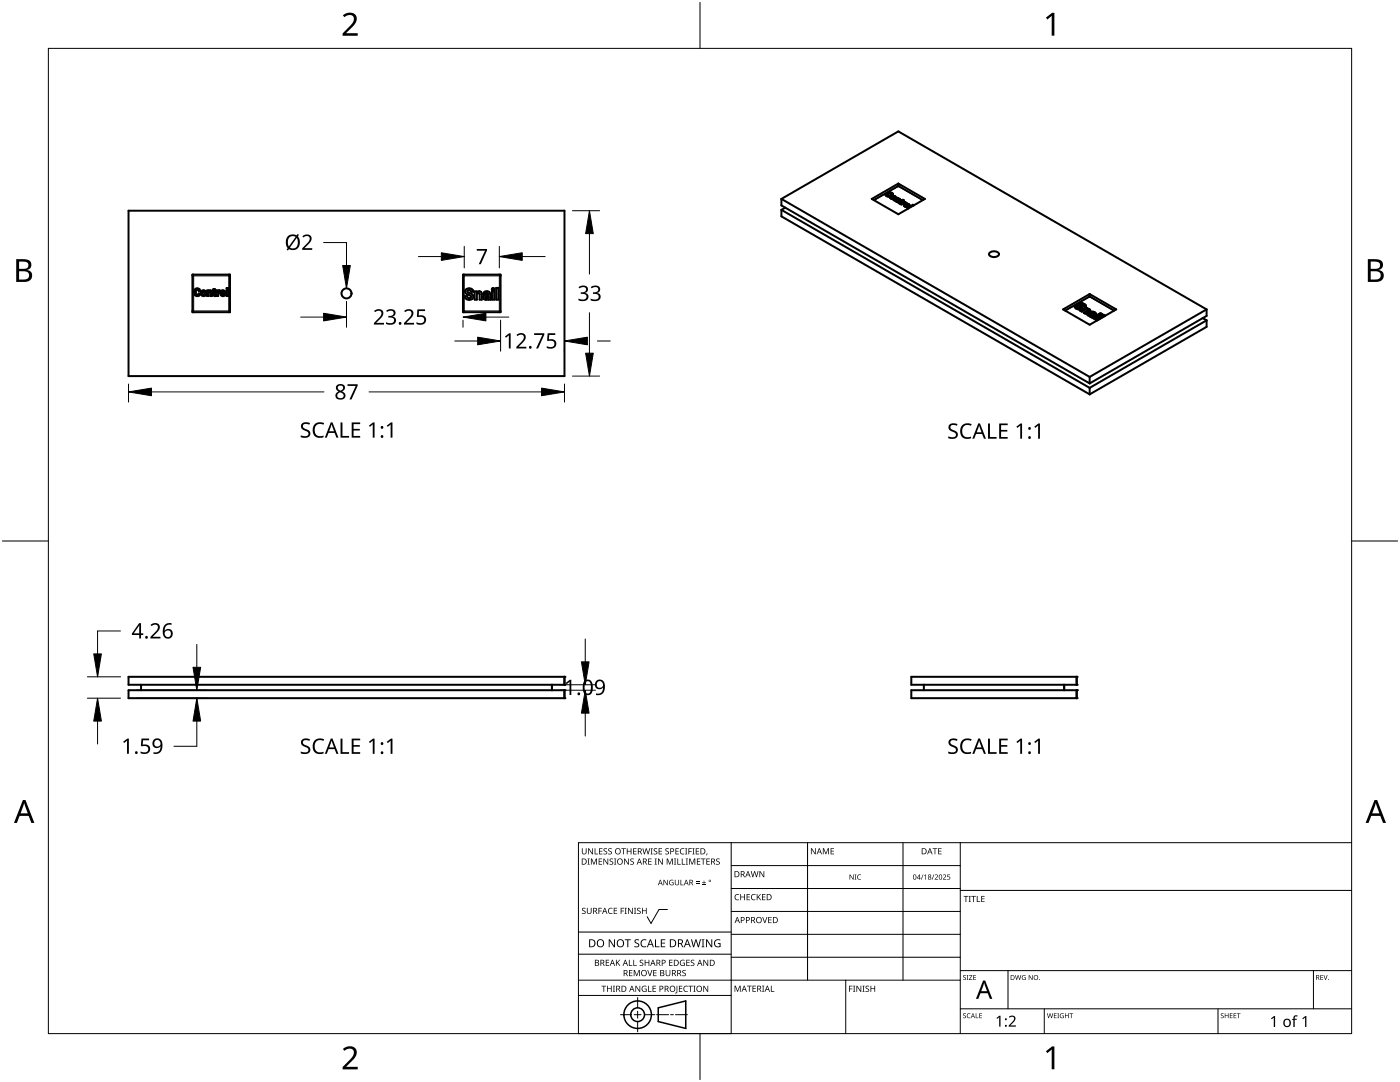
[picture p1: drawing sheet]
<svg xmlns="http://www.w3.org/2000/svg" width="279mm" height="216mm" viewBox="0 0 279 216" stroke-linecap="round" stroke-linejoin="round" font-family="sans-serif">
<g fill="#000">
<circle cx="112.7" cy="135.1" r=".2"/>
<circle cx="112.7" cy="136.6" r=".2"/>
<circle cx="112.7" cy="137.7" r=".2"/>
<circle cx="112.7" cy="139.3" r=".2"/>
<circle cx="214.9" cy="135.1" r=".2"/>
<circle cx="214.9" cy="136.6" r=".2"/>
<circle cx="214.9" cy="137.7" r=".2"/>
<circle cx="214.9" cy="139.3" r=".2"/>
</g>
<g fill="none" stroke="#000" stroke-width=".4">
<path d="M155.9 39.7v1.3l61.6 35.5M155.9 39.7l23.4-13.5 61.5 35.5M155.9 39.7l61.6 35.5M174 39.7l5.3-3.1 5.3 3.1-5.3 3.1zM174.4 39.9l4.9-2.8 4.9 2.8M176.7 38.9h.1M176.7 38.9l.4 .3h.6l-.2-.2M177 39l.2 .1h.3M177 38.9l.2 .2 .3-.1M177 38.9v.1M177.5 39v.1M177.5 39.1l.1 .1"/>
<path d="M177.7 39.3a.59 .59 0 0 1 .6-.2 .59 .59 0 0 1 .5 .4 .57 .57 0 0 1-.6 .3 .57 .57 0 0 1-.5-.5zM177.9 39.3l-.2 .2M177.9 39.3a.63 .63 0 0 1 .9 .2M177.9 39.3h.1M177.9 39.2h.1M177.9 39.4a.31 .31 0 0 0 .3 .3 .31 .31 0 0 0 .3-.2M177.9 38.7v.1l.2 .2 .1-.3M177.9 38.7v.2M177.9 38.7a.61 .61 0 0 0-.9 .2M178.2 38.7h.1M178.2 38.8a.89 .89 0 0 0-1.5 .1M178.2 38.7a.89 .89 0 0 0-1.5 .2"/>
<path d="M178.5 39.4a.37 .37 0 0 1-.6 .1M178.5 39.3a.38 .38 0 0 0-.6 .2M178.5 39.3v.1M178.5 39.4v.1M179.1 39.5l-.8 .4 .2 .1 .6-.3 .3 .1M179.1 39.5l.2 .1h-.1M179.1 39.5l-.7 .5M179.1 39.5l.2 .1M179.1 39.5h.1M179.2 39.6l.5 .3M179.2 39.6l.5 .2M179.3 36.6v.5"/>
<path d="M179.4 39.8l-.6 .4 .2 .1 .7-.4M179.4 39.8l-.5 .4M179.7 39.8v.1M179.9 39.9l.1 .1M179.9 39.9l-.2 .1 .2 .1M179.9 40l.1 .1M179.9 40h-.1M179.9 39.9v.1M180 40v.1M180.2 39.9h.1M180.2 39.9l-.2 .1M180.2 39.9l-.2 .2"/>
<path d="M180.2 39.9l.2 .1-.2 .1M180.2 39.9l.1 .1M25.7 42h87v33h-87zM38.4 54.8h7.5v7.5h-7.5zM38.7 54.8l-.3 .2M38.9 57.7a.61 .61 0 0 1 .6-.1 .61 .61 0 0 1 .5 .5h-.3l-.2-.3a.51 .51 0 0 0-.5 .5 .51 .51 0 0 0 .5 .5l.2-.2h.3a.66 .66 0 0 1-.9 .4 .66 .66 0 0 1-.3-.9zM40.5 58.3v-.1a.29 .29 0 0 1 .4 .3 .29 .29 0 0 1-.5 .2zM41.3 58h.3v.1l.3-.2 .3 .1 .1 1.1h-.3v-.8l-.2-.1-.2 .1v.8h-.3zM42.6 57.7h.3v.3h.2v.2h-.2v.5l.2 .1v.3l-.5-.2v-.7h-.2zM43.2 58h.3v.1l.4-.2v.3l-.4 .1v.8h-.3zM44.3 58.3l.1-.1a.29 .29 0 0 1 .4 .3 .29 .29 0 0 1-.5 .2zM45.2 57.5h.3v1.6h-.3z"/>
<path d="M45.7 54.8l.2 .2M92.4 54.8h7.5v7.5h-7.5zM92.7 54.8l-.3 .2M93 57.7a.88 .88 0 0 1 1.5 .5h-.5a.33 .33 0 0 0-.4-.3 .33 .33 0 0 0-.2 .4 1.05 1.05 0 0 1 1 1.1 .91 .91 0 0 1-.9 .4 .91 .91 0 0 1-.7-.7h.4l.2 .3 .3 .1 .3-.2-.1-.3a1.12 1.12 0 0 1-1-1zM94.7 58.1h.4l.1 .2a.55 .55 0 0 1 .6-.2 .55 .55 0 0 1 .4 .6v1.1h-.5v-1.2l-.2-.1-.3 .1v1.2h-.5zM96.7 58.3a.71 .71 0 0 1 1.1 .4l.1 1.1h-.5v-.2a.55 .55 0 0 1-.7 .2 .55 .55 0 0 1-.2-.8 .55 .55 0 0 1 .7-.2h.2a.25 .25 0 0 0-.2-.4 .25 .25 0 0 0-.3 .2h-.4zM96.9 59.1l.5-.1v.3a.25 .25 0 0 1-.4 .2 .25 .25 0 0 1-.1-.4zM97.9 59.8h.1M98.2 58.1h.4v1.7h-.4zM99 57.5h.5v2.3h-.5zM99.7 54.8l.2 .2M155.9 41.9v1.3l61.6 35.5"/>
<path d="M155.9 41.9l61.6 35.5M156.7 41.4l-.8 .5M179.3 40.4v.1M179.4 40.3v.1M179.4 40.3l-.1 .1M179.4 40.4l-.1 .1M179.6 40.5h.1l-.1 .1-.3-.1M179.6 40.5l.1 .1M179.9 40.1l-.5 .2M179.9 40.1l-.5 .3M180.2 40.1l.2 .1-.8 .3M180.2 40.1l.1 .1"/>
<path d="M180.5 40.2l-.8 .5 .2 .1 .5-.3 .3 .1 .2-.1-.3-.1M180.5 40.2l.2 .2h-.1M180.5 40.3l.1 .1M180.5 40.3l-.7 .4M180.5 40.2v.1M180.6 40.4l.3 .1M180.6 40.8l-.2 .3M180.6 40.8a.66 .66 0 0 1 .9 .2M180.6 40.8a.63 .63 0 0 1 .9 .2M180.6 40.8h.1M180.7 41l.2 .2M180.7 41h.1"/>
<path d="M181.3 41l-.4 .2M181.3 40.9a.37 .37 0 0 1-.6 .1M181.3 41h.1M181.3 40.9a.37 .37 0 0 0-.6 .1M181.3 40.9v.1M181.5 41a.68 .68 0 0 1-1.1 .1M182.2 40.9l-1.1 .6 .2 .1M182.2 40.9l.1 .1M182.2 40.9l.2 .1M182.2 40.9l-1 .6M182.2 40.9h.1M197.5 50.5a1.25 1.25 0 0 1 1.9 .2 1.15 1.15 0 0 1-2 0z"/>
<path d="M217.5 58.7v.5M38.4 62l.3 .3M45.9 62l-.2 .3M92.4 62l.3 .3M99.9 62l-.2 .3M212.2 61.7l5.3-3 5.3 3-5.3 3.1zM212.6 62l4.9-2.8 4.9 2.8M214.5 61.2h.1M214.7 60.9l.2 .3M214.7 60.9v.1M214.7 61l.2 .2M214.7 61l-.2 .2"/>
<path d="M214.7 60.9l-.2 .3M214.9 61.3a.35 .35 0 0 0 .3 .3 .35 .35 0 0 0 .4-.2M214.9 61.3a.39 .39 0 0 0 .7 .1M214.9 61.2v.1M215.2 60.9a.9 .9 0 0 1 1.5 .1M215.2 60.9l.4 .5M215.2 60.9a.83 .83 0 0 1 1.5 .1M215.6 61.4h.1M215.6 60.8l.3-.1 .4 .2M215.6 60.8l.2 .3M215.8 61.1l.2 .4M215.8 61.1a.46 .46 0 0 1 0 .6 .46 .46 0 0 1-.7 0l-.6-.5"/>
<path d="M215.8 61.1h.1M216.3 61l-.1 .1M216.3 60.9l-.1 .2 .3 .2 .2-.2M216.3 60.9v.1M216.7 61v.1M216.7 61.3l-1.1 .7 .3 .2 .8-.5 .4 .2M216.7 61.4l.3 .2M216.7 61.3v.1M216.7 61.4l-1.1 .7M216.7 61.3l.3 .2-.1 .1M216.9 61.6l.6 .3M216.9 61.6l.5 .1 .2 .2"/>
<path d="M217 62.7h.1M217 62.7l.2 .2 .4 .1M217 62.7a.81 .81 0 0 1 1 0M217.1 61.9l-.8 .6M217.1 61.9l-.8 .5 .3 .2 1-.7M217.4 62.8l.4 .1M217.4 62.8l.1 .1 .3 .1M217.4 62.7v.1M217.5 62.7l.5 .1M217.5 62.7h-.1M217.5 75.2v1.3M217.5 77.4v1.3"/>
<path d="M217.6 63l-.1 .2M217.6 63l-.1 .1 .3 .2M217.6 61.9h.1M217.7 62.3a.91 .91 0 0 1 1 .4M217.8 62.9v.1M217.8 63.3h.1M218 62.8l-.2 .2M218 62.8l-.2 .1M218 63.4l1.2-.6 .3 .1-1.2 .7zM218 62.6v.1M218 62.7l.2 .1M218 62.6l.2 .1"/>
<path d="M218 62.6a.71 .71 0 0 0-1 .1M218.2 62.7v.1M218.3 62.5l-.1 .3M218.6 63.8l1.7-1 .3 .2-1.7 .9zM218.7 62.6l-.9 .7M218.7 62.6a.85 .85 0 0 0-1.1-.3l.3 .1a.19 .19 0 0 1 .3 0 .19 .19 0 0 1 0 .2v.1M218.7 62.6h.1M219.2 62.8l.2 .2M219.2 62.8h.1M219.2 62.8l-1.1 .7M219.4 62.7h.5M219.4 62.7l.2-.2 .3 .2"/>
<path d="M220.3 62.9l.2 .1M220.3 62.8v.1M220.3 62.9l-1.6 .9M240 63.5l.8 .4M240.8 61.7v1.3l-23.3 13.5M240.8 63.9v1.3l-23.3 13.5M240.8 61.7l-23.3 13.5M240.8 63.9l-23.3 13.5M25.7 135.1h87v1.5h-87zM25.7 137.7h87v1.6h-87zM28.2 136.6v1.1M110.2 136.6v1.1"/>
<path d="M181.9 135.1h33v1.5h-33zM181.9 137.7h33v1.6h-33zM184.4 136.6v1.1M212.4 136.6v1.1"/>
<circle cx="40.6" cy="58.5" r=".56"/>
<circle cx="44.5" cy="58.5" r=".56"/>
<circle cx="69.2" cy="58.5" r="1"/>
<circle cx="98.4" cy="57.7" r=".24"/>
</g>
<g fill="none" stroke="#000" stroke-width=".2">
<path d="M176.7 38.9h.1M177 38.6v.1M177.1 38.5v.1M177.1 39v.1M177.3 39.1v.1M177.4 38.4v.1M177.7 38.4v.1M177.9 39.2v.1M178 39.5v.1M178 38.5v.1M178.1 39.1v.1M178.2 39.6v.1"/>
<path d="M178.4 39.1v.1M178.4 39.5v.1M178.5 39.4v.1M178.6 39.2h.1M179.2 37.2h.1M179.3 37.2l-4.8 2.8M179.3 37.2l4.8 2.8M179.3 39.9v.1M179.4 37.2h-.1M179.6 39.7v.1M38.4 55h7.5M38.7 54.8v7.5"/>
<path d="M45.7 54.8v7.5M92.4 55h7.5M92.7 54.8v7.5M99.7 54.8v7.5M179.7 40.5v.1M180.6 40.8h.1M180.7 41.1v.1M180.9 40.7h.1M180.9 40.5h.1M180.9 41.2h.1M181.1 40.7h.1M181.1 41.1v.1"/>
<path d="M181.3 40.9v.1M181.4 40.7v.1M217.3 59.2h.2M217.5 59.2l4.8 2.8M217.5 59.2l-4.9 2.8M217.6 59.2h-.1M38.4 62h7.5M92.4 62h7.5M214.5 61.1v.1M215.1 61.4v.1M215.3 61.5v.1M215.4 60.6v.1"/>
<path d="M215.5 61.5v.1M215.7 60.9v.1M215.7 60.5v.1M216 60.5v.1M216.4 60.7h.1M216.6 60.9h.1M217 62v.1M217.1 62.5v.1M217.4 61.7v.1M217.5 62.9h.1M217.5 62.4v.1M217.6 62.9v.1"/>
<path d="M217.9 62.2v.1M218.2 62.2v.1M218.2 62.6v.1M218.3 62.5v.1M218.5 62.3v.1M218.7 62.6h.1M219.5 62.6h.1M219.6 62.5v.1M219.8 62.6v.1"/>
</g>
<path d="M9.7 9.7h260v196.5h-260z" fill="none" stroke="#000" stroke-width=".2"/>
<path d="M139.7 .5v9.2M.5 108h9.2M269.7 108h9.2M139.7 206.2v9.2" fill="none" stroke="#000" stroke-width=".2"/>
<g fill="#000">
<path d="M68.4 3.1a1.64 1.64 0 0 1 2.8 .4 2.52 2.52 0 0 1-1.2 2.2l-.9 .9h2.3v.5h-3v-.4l1.2-1.2a1.95 1.95 0 0 0 .9-2.2 1.23 1.23 0 0 0-1.8 .1zM208.7 3.5l1.3-.9h.4v4.5h-.5v-4l-.9 .8zM68.4 209.3a1.64 1.64 0 0 1 2.8 .4 2.52 2.52 0 0 1-1.2 2.2l-.9 1h2.3v.5h-3v-.5l1.2-1.2a1.95 1.95 0 0 0 .9-2.1 1.23 1.23 0 0 0-1.8 .1zM208.7 209.8l1.3-1h.4v4.6h-.5v-4l-.9 .7z"/>
<path d="M3.2 51.7h1.3a1.28 1.28 0 0 1 1.7 1.3 1.04 1.04 0 0 1-.8 .9 1.23 1.23 0 0 1 1 1.5 1.23 1.23 0 0 1-1.6 .9h-1.6zM3.8 54.1v1.7h.9a.86 .86 0 0 0 1.1-.9 .86 .86 0 0 0-1.1-.8zM3.8 52.2v1.4h.8a.78 .78 0 0 0 1.1-.7 .78 .78 0 0 0-1.1-.7z"/>
<path d="M273 51.7h1.3a1.28 1.28 0 0 1 1.7 1.3 1.04 1.04 0 0 1-.9 .9 1.23 1.23 0 0 1 1 1.5 1.23 1.23 0 0 1-1.5 .9h-1.6zM273.6 54.1v1.7h.9a.86 .86 0 0 0 1.1-.9 .86 .86 0 0 0-1.2-.8zM273.6 52.2v1.4h.8a.78 .78 0 0 0 1-.7 .78 .78 0 0 0-1.1-.7z"/>
<path d="M4.6 159.6h.5l1.8 4.6h-.6l-.6-1.4h-1.8l-.5 1.4h-.6zM4.8 160.2l-.7 2.1h1.4z"/>
<path d="M274.3 159.6h.5l1.8 4.6h-.6l-.5-1.4h-1.8l-.6 1.4h-.6zM274.6 160.2l-.7 2.1h1.4z"/>
</g>
<g fill="none" stroke="#000" stroke-width=".2">
<path d="M145.9 168.1v38.1h-30.5v-38.1h154.3M145.9 172.7h45.7M145.9 177.3h45.7M161.2 168.1v27.5M180.2 168.1v27.5M191.6 168.1v38.1M191.6 177.7h78.1M115.4 198.6h30.5M115.4 195.6h76.2M115.4 190.4h30.5M115.4 186h30.5M127.3 199v2.1"/>
<path d="M133.2 181.5h-1.7l-1.6 2.8-.7-1.4M145.9 181.9h45.7M145.9 186.4h45.7M145.9 191h45.7M168.8 195.6v10.6M191.6 193.7h78.1M201.2 193.7v7.6M262.1 193.7v7.6M123.8 202.5h2.1M126.6 202.5h1.3M127.3 201.8v1.4M127.3 203.8v2.1"/>
<path d="M128.6 202.5h2.1M131 202.5h2.4M133.8 202.5h.6M134.8 202.5h2.4M191.6 201.3h78.1M208.4 201.3v4.9M243.1 201.3v4.9"/>
</g>
<g fill="#000">
<path d="M116.1 169.3h.2v.8a.32 .32 0 0 0 .3 .3 .32 .32 0 0 0 .3-.3v-.8h.2v.8a.47 .47 0 0 1-.5 .4 .47 .47 0 0 1-.5-.5zM117.3 171.3h.4l-.1 .1v1l.1 .1h-.4l.1-.1v-1zM117.4 169.3h.2l.6 1v-1h.1v1.2h-.1l-.7-1v1h-.1zM117.9 171.3h.3l.3 1 .4-1h.2v1.2h-.1v-1l-.4 1h-.1l-.4-1v1h-.2zM118.7 169.3h.1v1h.6v.2h-.7zM119.5 171.3h.7v.1h-.6v.4h.5v.2h-.5v.4h.6v.1h-.7zM119.6 169.3h.6v.1h-.5v.4h.5v.1h-.5v.4h.5v.2h-.6zM120.5 169.4l.4-.1h.3l-.1 .1a.25 .25 0 0 0-.4-.1 .25 .25 0 0 0 0 .4 .4 .4 0 0 1 .5 .3 .4 .4 0 0 1-.3 .5 .4 .4 0 0 1-.5-.2h.2a.27 .27 0 0 0 .4-.1 .27 .27 0 0 0-.3-.3l-.2-.2zM120.4 171.3h.2l.6 1v-1h.2v1.2h-.2l-.6-1v1h-.2zM121.4 169.4l.5-.1h.2v.1a.25 .25 0 0 0-.4-.1 .25 .25 0 0 0 0 .4 .4 .4 0 0 1 .4 .3 .4 .4 0 0 1-.2 .5 .4 .4 0 0 1-.5-.2h.1a.27 .27 0 0 0 .5-.1 .27 .27 0 0 0-.4-.3l-.2-.2zM121.7 171.4l.4-.1 .3 .1-.1 .1a.25 .25 0 0 0-.4-.1 .25 .25 0 0 0 0 .4 .4 .4 0 0 1 .5 .3 .4 .4 0 0 1-.3 .5 .4 .4 0 0 1-.5-.3l.2 .1a.27 .27 0 0 0 .4-.2 .27 .27 0 0 0-.3-.3l-.2-.2zM122.5 171.3h.5l-.2 .1v1l.2 .1h-.5l.2-.1v-1z"/>
<path d="M124 169.3h.9v.1h-.4v1.1h-.1v-1.1h-.4zM124.6 171.3h.1l.7 1v-1h.1v1.2h-.2l-.6-1v1h-.1zM125.1 169.3h.1v.5h.7v-.5h.1v1.2h-.1v-.6h-.7v.6h-.1zM125.8 171.4l.5-.1 .2 .1v.1a.25 .25 0 0 0-.4-.1 .25 .25 0 0 0 0 .4 .4 .4 0 0 1 .4 .3 .4 .4 0 0 1-.2 .5 .4 .4 0 0 1-.5-.3l.1 .1a.27 .27 0 0 0 .5-.2 .27 .27 0 0 0-.4-.3l-.2-.2zM126.4 169.3h.6v.1h-.5v.4h.5v.1h-.5v.4h.5v.2h-.6zM128.2 169.3h.2l.2 1 .3-1h.2l.2 1 .3-1h.1l-.3 1.2h-.1l-.3-1.1-.3 1.1h-.2zM129.4 171.3h.6v.1h-.5v.4h.5v.2h-.5v.4h.5v.1h-.6zM129.8 169.3h.5l-.2 .1v1l.2 .1h-.5l.2-.1v-1zM130.7 171.3h.4l-.1 .1v1l.1 .1h-.4l.1-.1v-1zM130.5 169.4l.4-.1h.3l-.1 .1a.25 .25 0 0 0-.4-.1 .25 .25 0 0 0 0 .4 .4 .4 0 0 1 .5 .3 .4 .4 0 0 1-.3 .5 .4 .4 0 0 1-.5-.2h.2a.27 .27 0 0 0 .4-.1 .27 .27 0 0 0-.3-.3l-.2-.2zM131.4 169.3h.7v.1h-.5v.4h.5v.1h-.5v.4h.5v.2h-.7zM131.3 171.3h.2l.7 1-.1-1h.2v1.2h-.2l-.6-1v1h-.2z"/>
<path d="M132.4 175.6h.2l.6 .9v-.9h.1v1h-.2l-.6-.9v.9h-.1zM132.8 169.4l.4-.1h.3l-.1 .1a.25 .25 0 0 0-.3-.1 .25 .25 0 0 0 0 .4 .4 .4 0 0 1 .4 .3 .4 .4 0 0 1-.3 .5 .4 .4 0 0 1-.4-.2h.1a.27 .27 0 0 0 .5-.1 .27 .27 0 0 0-.4-.3l-.2-.2zM133.1 171.3h.2l.4 1 .4-1h.2v1.2h-.2v-1l-.4 1h-.1l-.4-1v1h-.1zM133.7 175.7l.5-.2 .2 .1v.1a.45 .45 0 0 0-.7 .4 .45 .45 0 0 0 .6 .4v-.3h-.2v-.1h.3v.5a.6 .6 0 0 1-.8-.1 .6 .6 0 0 1 .1-.8zM134.5 171.3h.4l-.1 .1v1l.1 .1h-.4l.2-.1v-1zM135.2 171.3h.1v1.1h.6v.1h-.7zM134.8 169.3h.7v.1h-.6v.4h.5v.1h-.5v.4h.6v.2h-.7zM134.7 175.6h.1v.7a.28 .28 0 0 0 .3 .2 .28 .28 0 0 0 .3-.2v-.7h.1v.7a.42 .42 0 0 1-.4 .4 .42 .42 0 0 1-.4-.4zM135.8 175.6h.1v.9h.5v.1h-.6zM136.1 171.3h.1v1.1h.6v.1h-.7zM135.8 169.4l.5-.2 .3 .1-.1 .1a.49 .49 0 0 0-.7 .5 .49 .49 0 0 0 .8 .4 .52 .52 0 0 1-.7 .1 .52 .52 0 0 1-.2-.6zM136.7 169.3h.5l-.2 .1v1l.2 .1h-.5l.2-.1v-1z"/>
<path d="M136.9 171.3h.4l-.1 .1v1l.1 .1h-.4l.1-.1v-1zM137.4 169.3h.7v.1h-.6v.4h.5v.2h-.5v.5h-.1zM137.5 171.3h.3l.3 1 .4-1h.3v1.2h-.2v-1l-.4 1h-.1l-.4-1v1h-.2zM138.2 169.3h.4l-.1 .1v1l.1 .1h-.4l.1-.1v-1zM138.9 176.2h.7v.1h-.7zM138.9 175.9h.7v.1h-.7zM138.9 169.3h.6v.1h-.5v.4h.5v.1h-.5v.4h.5v.2h-.6zM139.1 171.3h.7v.1h-.6v.4h.5v.2h-.5v.4h.6v.1h-.7zM140.1 176.5h.8v.1h-.8zM139.9 171.3h.9v.1h-.4v1.1h-.1v-1.1h-.4zM140.4 175.7h.2v.3h.3v.2h-.3v.3h-.2v-.3h-.3v-.2h.3zM141 170.3h.2l-.3 .4z"/>
<path d="M141 171.3h.7v.1h-.6v.4h.5v.2h-.5v.4h.6v.1h-.7zM143 171.4l.4-.1 .2 .1v.1a.25 .25 0 0 0-.4-.1 .25 .25 0 0 0 0 .4 .4 .4 0 0 1 .5 .3 .4 .4 0 0 1-.3 .5 .4 .4 0 0 1-.5-.3l.2 .1a.27 .27 0 0 0 .4-.2 .27 .27 0 0 0-.3-.3l-.3-.2zM146.8 178.6l.4-.2 .3 .1v.1a.49 .49 0 0 0-.7 .4 .49 .49 0 0 0 .7 .5 .52 .52 0 0 1-.7 0 .52 .52 0 0 1-.2-.6zM147.7 178.4h.2v.5h.6v-.5h.2v1.2h-.2v-.5h-.6v.5h-.2zM149 178.4h.7v.1h-.5v.4h.4v.2h-.4v.4h.5v.1h-.7zM150 178.6l.5-.2 .3 .1-.1 .1a.49 .49 0 0 0-.7 .4 .49 .49 0 0 0 .8 .5 .52 .52 0 0 1-.7 0 .52 .52 0 0 1-.2-.6zM149.8 173.8h.2l.2 1.1 .3-1.1h.2l.3 1.1 .2-1.1h.2l-.3 1.2h-.2l-.3-1-.3 1h-.1zM151 178.4h.2v.6l.5-.6h.2l-.5 .5 .5 .7h-.2l-.4-.6-.1 .6h-.2zM151.6 173.8h.1l.7 1v-1h.1v1.2h-.2l-.6-1v1h-.1zM152.1 178.4h.7v.1h-.6v.4h.5v.2h-.5v.4h.6v.1h-.7zM161.8 169.3h.2l.7 1v-1h.1v1.2h-.2l-.6-1v1h-.2zM164.2 169.3h.2l.4 .9 .4-.9h.2v1.2h-.1v-1.1l-.4 1.1h-.1l-.4-1.1v1.1h-.2z"/>
<path d="M165.8 169.3h.6v.1h-.5v.4h.5v.1h-.5v.4h.5v.2h-.6zM169.6 174.5h.1l.5 .8v-.8h.2v1h-.2l-.5-.8v.8h-.1zM170.6 174.5h.3l-.1 .1v.8l.1 .1h-.3l.1-.1v-.8zM171.2 174.6l.4-.1h.2v.2a.41 .41 0 0 0-.6 .3 .41 .41 0 0 0 .6 .4 .48 .48 0 0 1-.7-.1 .48 .48 0 0 1 .1-.7zM184.2 174.5h.1l-.4 1h-.1zM184.4 174.7l.4-.2v1h-.1v-.9l-.2 .2zM186.3 174.5h.2l-.4 1h-.1zM186.1 169.3h.9v.1h-.3v1.1h-.2v-1.1h-.4zM186.5 174.6a.37 .37 0 0 1 .6 0 .37 .37 0 0 1-.2 .6l-.2 .2h.5v.1h-.7l.3-.4a.27 .27 0 0 0 .3-.3 .27 .27 0 0 0-.4-.2zM187.2 169.3h.7v.1h-.5v.4h.5v.1h-.5v.4h.5v.2h-.7zM188.2 174.6a.37 .37 0 0 1 .6 0 .37 .37 0 0 1-.3 .6l-.2 .2h.5v.1h-.6l.2-.4a.27 .27 0 0 0 .3-.3 .27 .27 0 0 0-.4-.2zM189.1 174.5h.5v.1h-.4v.3a.34 .34 0 0 1 .4 .2 .34 .34 0 0 1-.1 .4 .34 .34 0 0 1-.5-.1 .27 .27 0 0 0 .4 .1 .27 .27 0 0 0 .1-.4 .27 .27 0 0 0-.4-.1z"/>
<path d="M192.3 178.8h.9v.1h-.3v1.1h-.2v-1.1h-.4zM193.3 178.8h.5l-.2 .1v1l.2 .1h-.5l.2-.1v-1zM193.8 178.8h1v.1h-.4v1.1h-.2v-1.1h-.4zM194.9 178.8h.2v1.1h.5v.1h-.7zM195.8 178.8h.7v.1h-.5v.4h.5v.1h-.5v.5h.5v.1h-.7zM116.2 181.3l.4-.2 .3 .1-.1 .1a.25 .25 0 0 0-.4-.1 .25 .25 0 0 0 0 .4 .4 .4 0 0 1 .5 .3 .4 .4 0 0 1-.3 .5 .4 .4 0 0 1-.5-.2h.2a.27 .27 0 0 0 .4-.1 .27 .27 0 0 0-.3-.3l-.2-.2zM117.1 181.1h.2v.8a.32 .32 0 0 0 .3 .3 .32 .32 0 0 0 .3-.3v-.8h.2v.8a.47 .47 0 0 1-.5 .5 .47 .47 0 0 1-.5-.5zM119.4 181.1h.7v.2h-.5v.4h.5v.1h-.5v.6h-.2zM120 196.7h1v.1h-.4v1.1h-.2v-1.1h-.4zM120.9 191.5h.7v.1h-.6v.4h.5v.2h-.5v.4h.6v.1h-.7zM121.5 181.3l.4-.2 .4 .1-.1 .1a.49 .49 0 0 0-.7 .5 .49 .49 0 0 0 .7 .4 .52 .52 0 0 1-.6 .1 .52 .52 0 0 1-.3-.6zM121.1 196.7h.2v.5h.6v-.5h.2v1.2h-.2v-.6h-.6v.6h-.2z"/>
<path d="M121.5 187.4h.2l.9 1.3v-1.3h.1v1.6h-.2l-.8-1.3v1.3h-.2zM122.3 196.7h.4l-.1 .1v1l.1 .1h-.4l.2-.1v-1zM122.5 181.1h.7v.2h-.6v.4h.5v.1h-.5v.4h.6v.2h-.7zM122.9 191.5h.2v.6l.5-.6h.2l-.5 .5 .5 .7h-.2l-.4-.6-.1 .6h-.2zM123.9 181.1h.6v.2h-.5v.4h.5v.1h-.5v.6h-.1zM124.7 181.1h.4l-.2 .2v.9l.2 .2h-.4l.1-.2v-.9zM124.7 187.4h1.2v.2h-.5v1.4h-.2v-1.4h-.5zM125.5 191.5h.2v1.1h.5v.1h-.7zM125.5 193.6h.7v.1h-.5v.4h.5v.1h-.5v.4h.5v.2h-.7zM125.3 181.1h.2l.7 1.1-.1-1.1h.2v1.3h-.2l-.6-1v1h-.2zM126.4 191.5h.1v1.1h.6v.1h-.7zM126.5 181.1h.5l-.2 .2v.9l.2 .2h-.5l.2-.2v-.9z"/>
<path d="M126.5 193.6h.2l.4 1 .4-1h.2v1.2h-.2v-1.1l-.4 1.1h-.1l-.4-1.1v1.1h-.1zM126.7 187.6l.3-.2 .6 .1-.2 .1a.33 .33 0 0 0-.6 .2 .33 .33 0 0 0 .4 .4 .47 .47 0 0 1 .4 .6 .47 .47 0 0 1-.7 .2h-.3v-.2h.2a.35 .35 0 0 0 .6-.2 .35 .35 0 0 0-.5-.4l-.3-.2zM126.8 196.7h.2l.6 1v-1h.2v1.2h-.2l-.7-1 .1 1h-.2zM127.2 181.3l.4-.2 .3 .1-.1 .1a.25 .25 0 0 0-.4-.1 .25 .25 0 0 0 0 .4 .4 .4 0 0 1 .5 .3 .4 .4 0 0 1-.3 .5 .4 .4 0 0 1-.5-.2h.2a.27 .27 0 0 0 .4-.1 .27 .27 0 0 0-.3-.3l-.2-.2zM127.7 191.6l.4-.1 .3 .1-.1 .1a.25 .25 0 0 0-.3-.1 .25 .25 0 0 0 0 .4 .4 .4 0 0 1 .4 .3 .4 .4 0 0 1-.3 .5 .4 .4 0 0 1-.4-.3l.1 .1a.27 .27 0 0 0 .5-.2 .27 .27 0 0 0-.4-.3l-.2-.2zM128 187.6l.6-.2 .4 .1-.1 .2a.63 .63 0 0 0-.9 .5 .63 .63 0 0 0 1 .6v.2a.83 .83 0 0 1-1.1-.3 .83 .83 0 0 1 .1-1.1zM128.2 196.8l.6-.1 .2 .1v.1a.5 .5 0 0 0-.8 .4 .5 .5 0 0 0 .7 .5v-.4h-.3v-.1h.4v.6a.66 .66 0 0 1-.8-.2 .66 .66 0 0 1 0-.9zM128.1 181.1h.2v.6h.6v-.6h.2v1.3h-.2v-.6h-.6v.6h-.2zM129.2 193.6h.1l.4 1 .3-1h.2l-.4 1.2h-.2zM129.3 196.7h.2v1.1h.5v.1h-.7zM128.7 191.5h.1v.5h.6v-.5h.2v1.2h-.2v-.5h-.6v.5h-.1zM130.7 187.4h.2v1.4h.7v.2h-.9z"/>
<path d="M130.2 196.7h.7v.1h-.5v.4h.5v.1h-.5v.5h.5v.1h-.7zM130.4 193.6h.6v.1h-.5v.4h.5v.1h-.5v.4h.5v.2h-.6zM131.9 187.4h.9v.2h-.7v.5h.6v.2h-.6v.5h.7v.2h-.9zM132.8 193.6h.2v.7a.32 .32 0 0 0 .3 .4 .32 .32 0 0 0 .3-.4v-.7h.2v.7a.47 .47 0 0 1-.5 .5 .47 .47 0 0 1-.5-.5zM133.5 191.5h.7v.1h-.5v.4h.5v.2h-.5v.4h.5v.1h-.7zM135 196.7h.2v1.3l-.1 .2h-.3l-.1-.1 .3-.2zM135.5 196.7h.7v.1h-.5v.4h.4v.1h-.4v.5h.5v.1h-.7zM135.8 191.7l.5-.2 .4 .1-.1 .1a.5 .5 0 0 0-.8 .4 .5 .5 0 0 0 .7 .5v-.4h-.2v-.1h.4v.6a.66 .66 0 0 1-.9-.1 .66 .66 0 0 1 0-.9zM136.2 193.7l.4-.2 .3 .1-.1 .1a.25 .25 0 0 0-.4-.1 .25 .25 0 0 0 0 .4 .4 .4 0 0 1 .5 .3 .4 .4 0 0 1-.3 .5 .4 .4 0 0 1-.5-.2h.2a.27 .27 0 0 0 .5-.1 .27 .27 0 0 0-.4-.3l-.2-.2zM136.5 196.8l.5-.1 .3 .1-.1 .1a.49 .49 0 0 0-.7 .4 .49 .49 0 0 0 .8 .4 .52 .52 0 0 1-.7 .1 .52 .52 0 0 1-.2-.6zM137 191.5h.6v.1h-.5v.4h.5v.2h-.5v.4h.5v.1h-.6zM137.4 196.7h.9v.1h-.4v1.1h-.1v-1.1h-.4z"/>
<path d="M137.9 191.6l.4-.1 .3 .1-.1 .1a.25 .25 0 0 0-.4-.1 .25 .25 0 0 0 0 .4 .4 .4 0 0 1 .5 .3 .4 .4 0 0 1-.3 .5 .4 .4 0 0 1-.5-.3l.2 .1a.27 .27 0 0 0 .4-.2 .27 .27 0 0 0-.3-.3l-.2-.2zM138.4 196.7h.4l-.1 .1v1l.1 .1h-.4l.1-.1v-1zM137.9 187.4h.2l.3 1.4 .4-1.4h.2l.4 1.4 .3-1.4h.2l-.4 1.6h-.2l-.4-1.3-.4 1.3h-.2zM140 187.4h.6l-.2 .2v1.3l.2 .1h-.6l.2-.1v-1.3zM140.4 196.7h.1l.7 1v-1h.1v1.2h-.1l-.7-1v1h-.1zM140.4 191.5h.2l.6 1v-1h.1v1.2h-.1l-.7-1v1h-.1zM140.9 187.4h.2l.9 1.3v-1.3h.1v1.6h-.2l-.8-1.3v1.3h-.2zM142.7 187.6l.7-.2 .4 .1-.1 .2a.65 .65 0 0 0-1 .5 .65 .65 0 0 0 .9 .6v-.4h-.3v-.2h.5v.7a.86 .86 0 0 1-1.1-.1 .86 .86 0 0 1 0-1.2zM146.6 196.7h.2l.4 1 .4-1h.2v1.2h-.1v-1.1l-.4 1.1h-.2l-.4-1.1v1.1h-.1zM149.1 196.7h.9v.1h-.4v1.1h-.1v-1.1h-.4zM150.2 196.7h.7v.1h-.6v.4h.5v.1h-.5v.5h.6v.1h-.7zM152.1 183h.2l.3 1 .4-1h.1l-.4 1.2h-.1z"/>
<path d="M152.1 196.7h.4l-.1 .1v1l.1 .1h-.4l.1-.1v-1zM153.8 196.7h.2v1.1h.5v.1h-.7zM153.3 183h.7v.1h-.5v.4h.5v.1h-.5v.5h.5v.1h-.7zM169.5 196.7h.6v.1h-.5v.5h.5v.1h-.5v.5h-.1zM170.2 196.7h.5l-.2 .1v1l.2 .1h-.5l.2-.1v-1zM170.9 196.7h.2l.6 1v-1h.2v1.2h-.2l-.6-1v1h-.2zM172.1 196.7h.5l-.2 .1v1l.2 .1h-.5l.2-.1v-1zM172.8 196.8l.4-.1h.2v.2a.25 .25 0 0 0-.4-.1 .25 .25 0 0 0 0 .4 .4 .4 0 0 1 .5 .3 .4 .4 0 0 1-.3 .4 .4 .4 0 0 1-.5-.2l.2 .1a.27 .27 0 0 0 .4-.2 .27 .27 0 0 0-.3-.3l-.3-.2zM173.7 196.7h.2v.5h.6v-.5h.2v1.2h-.2v-.6h-.6v.6h-.2zM192.2 194.7l.4-.1h.2l-.1 .1a.24 .24 0 0 0-.3 0 .24 .24 0 0 0-.1 .3 .24 .24 0 0 0 .4 .1 .31 .31 0 0 1 0 .4 .31 .31 0 0 1-.5-.1 .24 .24 0 0 0 .3 .1 .24 .24 0 0 0 .1-.3l-.4-.3zM192.9 194.6h.4l-.1 .1v.7l.1 .1h-.4l.1-.1v-.7zM193.4 194.6h.6l-.5 .8h.6v.1h-.7l.5-.8h-.5z"/>
<path d="M194.2 194.6h.6v.1h-.4v.3h.4v.1h-.4v.3h.4v.1h-.6zM202.6 194.6h.1l.2 .8 .2-.8h.2l.2 .8 .2-.8h.1l-.2 .9h-.2l-.2-.8-.2 .8h-.2zM204 194.7l.4-.1h.3l-.1 .1a.4 .4 0 0 0-.6 .4 .4 .4 0 0 0 .6 .3v-.3l-.2-.1h.3v.5a.53 .53 0 0 1-.7-.1 .53 .53 0 0 1 0-.7zM205.3 194.6h.1l.6 .8v-.8h.1v.9h-.2l-.5-.8v.8h-.1zM263.5 194.6h.6v.1h-.5v.3h.4v.1h-.4v.3h.5v.1h-.6zM264.1 194.6h.2l.2 .8 .3-.8h.2l-.4 .9h-.1zM192.2 202.3l.4-.1h.2l-.1 .1a.24 .24 0 0 0-.3 0 .24 .24 0 0 0-.1 .3 .24 .24 0 0 0 .4 .1 .31 .31 0 0 1 0 .5 .31 .31 0 0 1-.5-.2 .24 .24 0 0 0 .3 .1 .24 .24 0 0 0 .1-.3l-.4-.2zM193.1 202.3l.3-.1h.3l-.1 .1a.39 .39 0 0 0-.5 .4 .39 .39 0 0 0 .5 .3 .46 .46 0 0 1-.6 0 .46 .46 0 0 1 .1-.7zM194.7 202.2h.1v.8h.5v.2h-.6zM195.4 202.2h.6v.1h-.4v.3h.4v.1h-.4v.4h.4v.1h-.6zM198.9 203.1l.5-.4h.3v2.2h-.3v-1.9l-.4 .3zM201.3 202.9a.76 .76 0 0 1 1.2 0 .76 .76 0 0 1-.3 1.1l-.6 .6h1.1v.3h-1.4v-.3l.8-.8a.52 .52 0 0 0 .2-.8 .52 .52 0 0 0-.8 .1z"/>
<path d="M209 202.2h.1l.2 .8 .2-.8h.1l.3 .8 .2-.8h.1l-.3 1h-.1l-.2-.9-.3 .9h-.1zM210.3 202.2h.6v.1h-.4v.3h.3v.1h-.3v.4h.4v.1h-.6zM211 202.2h.4l-.2 .1v.8l.2 .1h-.4l.1-.1v-.8zM211.6 202.3l.7-.1-.1 .1a.4 .4 0 0 0-.6 .4 .4 .4 0 0 0 .6 .3v-.2l-.2-.2h.3v.5a.53 .53 0 0 1-.7-.1 .53 .53 0 0 1 0-.7zM212.5 202.2h.2v.4h.5v-.4h.1v1h-.1v-.5h-.5v.5h-.2zM213.4 202.2h.8v.1h-.3v.9h-.2v-.9h-.3zM243.7 202.3l.3-.1h.2v.1a.24 .24 0 0 0-.3 0 .24 .24 0 0 0-.1 .3 .24 .24 0 0 0 .3 .1 .31 .31 0 0 1 0 .5 .31 .31 0 0 1-.5-.2 .24 .24 0 0 0 .4 .1 .24 .24 0 0 0 0-.3l-.3-.2zM244.4 202.2h.2v.4h.5v-.4h.1v1h-.1v-.5h-.5v.5h-.2zM245.4 202.2h.6v.1h-.4v.3h.4v.1h-.4v.4h.4v.1h-.6zM246.2 202.2h.5v.1h-.4v.3h.4v.1h-.4v.4h.4v.1h-.5zM246.8 202.2h.8v.1h-.3v.9h-.2v-.9h-.3zM253.7 203.2l.6-.5h.2v2.2h-.3v-1.9l-.4 .4z"/>
<path d="M258.2 202.7l.3-.1h.5l-.1 .3-.4-.1-.1 .2v.3h.4v.2h-.4v1.4h-.3v-1.4h-.3l.3-.2zM259.9 203.2l.6-.5h.2v2.2h-.2v-1.9l-.5 .4z"/>
<path d="M116.1 171.3h.4a.61 .61 0 0 1 .6 .6 .61 .61 0 0 1-.6 .6h-.4zM116.3 171.4v1h.1a.48 .48 0 0 0 .5-.5 .48 .48 0 0 0-.4-.5z"/>
<path d="M122.7 169.9a.61 .61 0 0 1 1.2 0 .61 .61 0 0 1-1.2 0zM122.9 169.9a.45 .45 0 0 0 .9 0 .45 .45 0 0 0-.9 0z"/>
<path d="M123.1 171.9a.61 .61 0 0 1 1.2 0 .61 .61 0 0 1-1.2 0zM123.3 171.9a.45 .45 0 0 0 .9 0 .45 .45 0 0 0-.9 0z"/>
<path d="M127.3 169.3h.3a.35 .35 0 0 1 .5 .2 .35 .35 0 0 1-.3 .4l.4 .6h-.2l-.3-.5h-.3v.5h-.1zM127.4 169.4v.4h.2a.23 .23 0 0 0 .3-.2 .23 .23 0 0 0-.3-.2z"/>
<path d="M127.5 171.3h.2l.4 1.2h-.1l-.2-.4h-.4l-.2 .4h-.1zM127.6 171.5l-.2 .5h.4z"/>
<path d="M128.3 171.3h.3a.35 .35 0 0 1 .5 .2 .35 .35 0 0 1-.3 .5l.4 .5h-.2l-.3-.5h-.2v.5h-.2zM128.5 171.4v.5h.1a.23 .23 0 0 0 .3-.2 .23 .23 0 0 0-.3-.3z"/>
<path d="M131.7 175.5h.1l.5 1.1h-.2l-.1-.3h-.4l-.2 .3h-.1zM131.8 175.7l-.2 .5h.3z"/>
<path d="M133.8 169.3h.3a.41 .41 0 0 1 .4 .5 .41 .41 0 0 1-.6 .2v.5h-.1zM133.9 169.4v.5a.29 .29 0 0 0 .5-.3 .29 .29 0 0 0-.5-.2z"/>
<path d="M136.9 175.5h.1l.4 1.1h-.1l-.1-.3h-.5l-.1 .3h-.1zM137 175.7l-.2 .5h.3z"/>
<path d="M137.6 175.6h.3a.31 .31 0 0 1 .4 .2 .31 .31 0 0 1-.2 .4l.3 .4h-.2l-.3-.4h-.2v.4h-.1zM137.7 175.7v.4h.2a.21 .21 0 0 0 .2-.2 .21 .21 0 0 0-.2-.2z"/>
<path d="M139.8 169.3h.4a.61 .61 0 0 1 .6 .6 .61 .61 0 0 1-.7 .6h-.3zM140 169.4v.9h.1a.48 .48 0 0 0 .5-.4 .48 .48 0 0 0-.4-.5z"/>
<path d="M141.4 175.8a.25 .25 0 0 1 .5 0 .25 .25 0 0 1-.5 0zM141.5 175.8a.15 .15 0 0 0 .3 0 .15 .15 0 0 0-.3 0z"/>
<path d="M141.9 171.3h.4a.35 .35 0 0 1 .4 .2 .35 .35 0 0 1-.2 .5l.3 .5h-.2l-.3-.5h-.2v.5h-.2zM142.1 171.4v.5h.2a.23 .23 0 0 0 .2-.2 .23 .23 0 0 0-.3-.3z"/>
<path d="M146.6 173.8h.4a.61 .61 0 0 1 .6 .6 .61 .61 0 0 1-.7 .6h-.3zM146.7 174v.9h.2a.48 .48 0 0 0 .5-.5 .48 .48 0 0 0-.5-.4z"/>
<path d="M147.8 173.8h.4a.35 .35 0 0 1 .4 .3 .35 .35 0 0 1-.2 .4l.3 .5h-.2l-.3-.5h-.2v.5h-.2zM148 174v.4h.2a.23 .23 0 0 0 .3-.2 .23 .23 0 0 0-.3-.2z"/>
<path d="M149.2 173.8h.1l.5 1.2h-.1l-.2-.3h-.5l-.1 .3h-.2zM149.3 174l-.2 .5h.4z"/>
<path d="M153 178.4h.4a.61 .61 0 0 1 .6 .6 .61 .61 0 0 1-.6 .6h-.4zM153.2 178.5v1h.1a.48 .48 0 0 0 .5-.5 .48 .48 0 0 0-.4-.5z"/>
<path d="M163.4 169.2h.2l.5 1.3h-.2l-.2-.4h-.4l-.2 .4h-.1zM163.5 169.4l-.2 .6h.4z"/>
<path d="M182.3 174.6h.4l.2 .5a.38 .38 0 0 1-.5 .4 .38 .38 0 0 1-.2-.6zM182.4 174.6v.1a.39 .39 0 0 0-.1 .4 .39 .39 0 0 0 .4 .3 .4 .4 0 0 0 .1-.5 .4 .4 0 0 0-.4-.3z"/>
<path d="M183.5 174.5h.1v.7h.1l-.1 .3h-.1v-.2h-.5zM183.5 174.6l-.4 .6h.4z"/>
<path d="M184 169.3h.3a.61 .61 0 0 1 .6 .6 .61 .61 0 0 1-.6 .6h-.3zM184.1 169.4v.9h.2a.48 .48 0 0 0 .5-.4 .48 .48 0 0 0-.5-.5z"/>
<path d="M185.3 174.6a.29 .29 0 0 1 .4-.1 .29 .29 0 0 1-.1 .5 .29 .29 0 0 1 .2 .4 .29 .29 0 0 1-.5 0 .29 .29 0 0 1 .1-.4l-.2-.2zM185.3 175.2a.2 .2 0 0 0 .4 0 .2 .2 0 0 0-.4 0zM185.4 174.8a.17 .17 0 0 0 .3 0 .17 .17 0 0 0-.3 0z"/>
<path d="M185.5 169.2h.1l.5 1.3h-.1l-.2-.4h-.5l-.1 .4h-.2zM185.6 169.4l-.2 .6h.4z"/>
<path d="M187.5 174.6h.4l.1 .5a.38 .38 0 0 1-.4 .4 .38 .38 0 0 1-.2-.6zM187.6 174.6l-.1 .1a.39 .39 0 0 0-.1 .4 .39 .39 0 0 0 .4 .3 .4 .4 0 0 0 .2-.5 .4 .4 0 0 0-.4-.3z"/>
<path d="M118.4 181.1h.3a.35 .35 0 0 1 .4 .3 .35 .35 0 0 1-.2 .4l.3 .6h-.1l-.3-.5h-.3v.5h-.1zM118.5 181.3v.4h.2a.23 .23 0 0 0 .3-.2 .23 .23 0 0 0-.3-.2z"/>
<path d="M118.7 191.5h.4a.31 .31 0 0 1 .4 .2 .31 .31 0 0 1-.2 .4 .33 .33 0 0 1 .3 .4 .33 .33 0 0 1-.4 .2h-.5zM118.9 192.2v.4h.2a.23 .23 0 0 0 .3-.2 .23 .23 0 0 0-.3-.2zM118.9 191.6v.4h.2a.21 .21 0 0 0 .3-.2 .21 .21 0 0 0-.3-.2z"/>
<path d="M117.6 187.4h.5a.79 .79 0 0 1 .7 .8 .79 .79 0 0 1-.8 .8h-.4zM117.8 187.6v1.2h.2a.62 .62 0 0 0 .6-.6 .62 .62 0 0 0-.6-.6z"/>
<path d="M119.8 191.5h.4a.35 .35 0 0 1 .4 .3 .35 .35 0 0 1-.2 .4l.3 .5h-.2l-.3-.5h-.2v.5h-.2zM120 191.6v.5h.2a.23 .23 0 0 0 .3-.2 .23 .23 0 0 0-.3-.3z"/>
<path d="M119.3 187.6a.77 .77 0 0 1 1.1 .1 .77 .77 0 0 1-.2 1.1 .77 .77 0 0 1-1-.2l-.1-.6zM119.5 187.7a.63 .63 0 0 0-.2 .8 .63 .63 0 0 0 .8 .3 .63 .63 0 0 0 .2-.9 .63 .63 0 0 0-.8-.2z"/>
<path d="M120.6 181.1h.2l.4 1.3h-.1l-.2-.4h-.4l-.2 .4h-.1zM120.7 181.3l-.2 .6h.4z"/>
<path d="M122.1 191.5h.2l.5 1.2h-.2l-.1-.3h-.5l-.2 .3h-.1zM122.2 191.7l-.2 .5h.4z"/>
<path d="M123 196.7h.3a.35 .35 0 0 1 .4 .2 .35 .35 0 0 1-.2 .5l.3 .5h-.1l-.3-.5h-.3v.5h-.1zM123.1 196.8v.5h.2a.23 .23 0 0 0 .3-.3 .23 .23 0 0 0-.3-.2z"/>
<path d="M123.3 187.6a.77 .77 0 0 1 1.1 .1 .77 .77 0 0 1-.2 1.1 .77 .77 0 0 1-1.1-.2v-.6zM123.5 187.7a.63 .63 0 0 0-.2 .8 .63 .63 0 0 0 .8 .3 .63 .63 0 0 0 .2-.9 .63 .63 0 0 0-.8-.2z"/>
<path d="M124.5 193.6h.3a.35 .35 0 0 1 .4 .2 .35 .35 0 0 1-.2 .4l.3 .6h-.1l-.3-.5h-.3v.5h-.1zM124.6 193.7v.4h.2a.23 .23 0 0 0 .3-.2 .23 .23 0 0 0-.3-.2z"/>
<path d="M124 196.7h.4a.61 .61 0 0 1 .6 .6 .61 .61 0 0 1-.6 .6h-.4zM124.2 196.8v1h.2a.48 .48 0 0 0 .5-.5 .48 .48 0 0 0-.5-.5z"/>
<path d="M124.7 191.5h.2l.4 1.2h-.1l-.2-.3h-.4l-.2 .3h-.1zM124.8 191.7l-.2 .5h.4z"/>
<path d="M126 196.7h.2l.4 1.2h-.1l-.2-.4h-.4l-.2 .4h-.1zM126.1 196.8l-.2 .6h.4z"/>
<path d="M127.9 194.2a.61 .61 0 0 1 1.2 0 .61 .61 0 0 1-1.2 0zM128.1 194.2a.45 .45 0 0 0 .9 0 .45 .45 0 0 0-.9 0z"/>
<path d="M129.7 187.4h.2l.6 1.6h-.2l-.2-.5h-.6l-.2 .5h-.2zM129.8 187.6l-.3 .7h.5z"/>
<path d="M130.2 191.5h.2l.4 1.2h-.1l-.2-.3h-.4l-.2 .3h-.1zM130.3 191.7l-.2 .5h.4z"/>
<path d="M131 191.5h.3a.35 .35 0 0 1 .5 .3 .35 .35 0 0 1-.3 .4l.4 .5h-.2l-.3-.5h-.2v.5h-.2zM131.2 191.6v.5h.1a.23 .23 0 0 0 .3-.2 .23 .23 0 0 0-.3-.3z"/>
<path d="M131.8 193.6h.3a.31 .31 0 0 1 .4 .1 .31 .31 0 0 1-.2 .4 .33 .33 0 0 1 .3 .4 .33 .33 0 0 1-.4 .3h-.4zM131.9 194.2v.4h.3a.23 .23 0 0 0 .2-.2 .23 .23 0 0 0-.3-.2zM131.9 193.7v.4h.2a.21 .21 0 0 0 .3-.2 .21 .21 0 0 0-.3-.2z"/>
<path d="M131.6 196.7h.3a.41 .41 0 0 1 .5 .5 .41 .41 0 0 1-.6 .2v.5h-.2zM131.8 196.8v.5a.29 .29 0 0 0 .4-.2 .29 .29 0 0 0-.4-.3z"/>
<path d="M132.6 196.7h.4a.35 .35 0 0 1 .4 .2 .35 .35 0 0 1-.2 .5l.3 .5h-.2l-.3-.5h-.2v.5h-.2zM132.8 196.8v.5h.2a.23 .23 0 0 0 .3-.3 .23 .23 0 0 0-.3-.2z"/>
<path d="M132.1 191.5h.3a.41 .41 0 0 1 .4 .5 .41 .41 0 0 1-.6 .3v.4h-.1zM132.2 191.6v.5a.29 .29 0 0 0 .5-.2 .29 .29 0 0 0-.5-.3z"/>
<path d="M134.1 193.6h.3a.35 .35 0 0 1 .5 .2 .35 .35 0 0 1-.3 .4l.4 .6h-.2l-.3-.5h-.2v.5h-.2zM134.3 193.7v.4h.1a.23 .23 0 0 0 .3-.2 .23 .23 0 0 0-.3-.2z"/>
<path d="M133.6 197.3a.61 .61 0 0 1 1.2 0 .61 .61 0 0 1-1.2 0zM133.8 197.3a.45 .45 0 0 0 .9 0 .45 .45 0 0 0-.9 0z"/>
<path d="M133.7 187.4h.5a.79 .79 0 0 1 .7 .8 .79 .79 0 0 1-.8 .8h-.4zM133.9 187.6v1.2h.2a.62 .62 0 0 0 .6-.6 .62 .62 0 0 0-.6-.6z"/>
<path d="M135.2 193.6h.3a.35 .35 0 0 1 .4 .2 .35 .35 0 0 1-.2 .4l.3 .6h-.2l-.2-.5h-.3v.5h-.1zM135.3 193.7v.4h.2a.23 .23 0 0 0 .3-.2 .23 .23 0 0 0-.3-.2z"/>
<path d="M134.5 191.5h.4a.61 .61 0 0 1 .6 .6 .61 .61 0 0 1-.7 .6h-.3zM134.6 191.6v1h.2a.48 .48 0 0 0 .5-.5 .48 .48 0 0 0-.5-.5z"/>
<path d="M135.3 187.4h.4a.45 .45 0 0 1 .6 .3 .45 .45 0 0 1-.3 .6l.4 .7h-.2l-.4-.6h-.3v.6h-.2zM135.5 187.6v.6h.2a.3 .3 0 0 0 .4-.3 .3 .3 0 0 0-.4-.3z"/>
<path d="M137.1 187.4h.2l.6 1.6h-.2l-.2-.5h-.7l-.1 .5h-.2zM137.2 187.6l-.3 .7h.5z"/>
<path d="M139.6 191.5h.1l.5 1.2h-.2l-.1-.3h-.5l-.1 .3h-.2zM139.7 191.7l-.2 .5h.4z"/>
<path d="M138.9 197.3a.61 .61 0 0 1 1.2 0 .61 .61 0 0 1-1.2 0zM139.1 197.3a.45 .45 0 0 0 .9 0 .45 .45 0 0 0-.9 0z"/>
<path d="M141.7 191.5h.3a.61 .61 0 0 1 .6 .6 .61 .61 0 0 1-.6 .6h-.3zM141.8 191.6v1h.2a.48 .48 0 0 0 .5-.5 .48 .48 0 0 0-.5-.5z"/>
<path d="M147.1 183h.1l.5 1.2h-.2l-.1-.4h-.5l-.2 .4h-.1zM147.1 183.1l-.2 .6h.4z"/>
<path d="M147.8 183h.4a.41 .41 0 0 1 .4 .5 .41 .41 0 0 1-.6 .2v.5h-.2zM148 183.1v.5a.29 .29 0 0 0 .5-.2 .29 .29 0 0 0-.5-.3z"/>
<path d="M148.5 196.7h.1l.5 1.2h-.2l-.1-.4h-.5l-.2 .4h-.1zM148.5 196.8l-.2 .6h.4z"/>
<path d="M148.9 183h.3a.41 .41 0 0 1 .4 .5 .41 .41 0 0 1-.6 .2v.5h-.1zM149 183.1v.5a.29 .29 0 0 0 .5-.2 .29 .29 0 0 0-.5-.3z"/>
<path d="M149.9 183h.3a.35 .35 0 0 1 .5 .2 .35 .35 0 0 1-.3 .5l.4 .5h-.2l-.3-.5h-.2v.5h-.2zM150.1 183.1v.5h.1a.23 .23 0 0 0 .3-.3 .23 .23 0 0 0-.3-.2z"/>
<path d="M151.1 196.7h.4a.35 .35 0 0 1 .4 .2 .35 .35 0 0 1-.2 .5l.3 .5h-.2l-.3-.5h-.2v.5h-.2zM151.3 196.8v.5h.2a.23 .23 0 0 0 .2-.3 .23 .23 0 0 0-.2-.2z"/>
<path d="M150.8 183.6a.61 .61 0 0 1 1.2 0 .61 .61 0 0 1-1.2 0zM151.1 183.6a.45 .45 0 0 0 .9 0 .45 .45 0 0 0-.9 0z"/>
<path d="M153.1 196.7h.1l.5 1.2h-.2l-.1-.4h-.5l-.2 .4h-.1zM153.1 196.8l-.2 .6h.4z"/>
<path d="M154.3 183h.3a.61 .61 0 0 1 .6 .6 .61 .61 0 0 1-.6 .6h-.3zM154.4 183.1v1h.2a.48 .48 0 0 0 .5-.5 .48 .48 0 0 0-.5-.5z"/>
<path d="M196.2 195.7h.4l1.4 3.6h-.4l-.5-1.1h-1.4l-.5 1.1h-.4zM196.4 196.1l-.6 1.7h1.2z"/>
<path d="M201.7 194.6h.3a.49 .49 0 0 1 .5 .5 .49 .49 0 0 1-.5 .4h-.3zM201.8 194.7v.7h.4l.1-.2v-.3z"/>
<path d="M206.2 195.1a.5 .5 0 0 1 1 0 .5 .5 0 0 1-1 0zM206.4 195.1a.36 .36 0 0 0 .7 0 .36 .36 0 0 0-.7 0z"/>
<path d="M262.7 194.6h.2a.28 .28 0 0 1 .4 .1 .28 .28 0 0 1-.2 .4l.3 .4h-.2l-.2-.4h-.2v.4h-.1zM262.8 194.7v.3h.1a.19 .19 0 0 0 .3-.2 .19 .19 0 0 0-.3-.1z"/>
<path d="M194.1 202.2l.5 1-.3-.3h-.3l-.3 .3zM194.2 202.3l-.2 .4h.3z"/>
<path d="M256.3 203.5a.81 .81 0 0 1 1.2 .1 .81 .81 0 0 1-.2 1.1 .81 .81 0 0 1-1.1-.2l-.1-.6zM256.6 203.6a.6 .6 0 0 0-.2 .8 .6 .6 0 0 0 .8 .2l.1-.2a.56 .56 0 0 0 0-.7 .56 .56 0 0 0-.7-.1z"/>
<circle cx="207.5" cy="195.5" r=".09"/>
<circle cx="265.1" cy="195.5" r=".09"/>
<circle cx="200.8" cy="204.7" r=".2"/>
<circle cx="200.8" cy="203.4" r=".2"/>
</g>
<g fill="none" stroke="#000" stroke-width=".3">
<path d="M131.4 201.1l5.5-1.4v5.5l-5.5-1.4z"/>
<circle cx="127.3" cy="202.5" r="1.37"/>
<circle cx="127.3" cy="202.5" r="2.74"/>
</g>
<g fill="#000">
<path d="M60.3 47.1a1.01 1.01 0 0 1 1.2-.3 1.01 1.01 0 0 1 .7 1l-.3 .6-1.1 1.1h1.5v.4h-2v-.4l1.1-1.1a.72 .72 0 0 0 .4-.6 .72 .72 0 0 0-.4-.7l-.9 .3zM95.2 49.7h2v.3l-1.2 2.7h-.5l1.3-2.7h-1.6zM115.5 57.3a1.06 1.06 0 0 1 1.1-.4 1.06 1.06 0 0 1 .7 1l-.2 .4-.4 .1a.82 .82 0 0 1 .8 1 .82 .82 0 0 1-1 .7l-1.1-.2v-.3a1.08 1.08 0 0 0 1.6-.3 .62 .62 0 0 0-.8-.7h-.3v-.3a.7 .7 0 0 0 .8 0 .7 .7 0 0 0 .2-.7 .89 .89 0 0 0-1.3-.1zM117.9 57.3a1.06 1.06 0 0 1 1.1-.4 1.06 1.06 0 0 1 .8 1l-.3 .4-.3 .1a.82 .82 0 0 1 .7 1 .82 .82 0 0 1-.9 .7l-1.1-.2v-.3a1.08 1.08 0 0 0 1.6-.3 .62 .62 0 0 0-.9-.7h-.3v-.3a.7 .7 0 0 0 .8 0 .7 .7 0 0 0 .3-.7 .89 .89 0 0 0-1.3-.1zM69.3 76.7h2.1v.3l-1.2 2.7h-.5l1.3-2.7h-1.7zM74.7 62a1.01 1.01 0 0 1 1.1-.3 1.01 1.01 0 0 1 .7 1l-.3 .6-1.1 1.1h1.5v.4h-2v-.3l1.1-1.2a.72 .72 0 0 0 .4-.6 .72 .72 0 0 0-.4-.7l-.8 .3zM77.1 62a1.06 1.06 0 0 1 1.1-.4 1.06 1.06 0 0 1 .7 1l-.2 .4-.4 .2a.82 .82 0 0 1 .8 .9 .82 .82 0 0 1-1 .7l-1.1-.2v-.3a1.08 1.08 0 0 0 1.6-.3 .62 .62 0 0 0-.8-.6h-.3v-.4a.7 .7 0 0 0 .8 0 .7 .7 0 0 0 .2-.7 .89 .89 0 0 0-1.3 0zM80.7 62a1.01 1.01 0 0 1 1.1-.3 1.01 1.01 0 0 1 .7 1l-.3 .6-1.1 1.1h1.5v.4h-2v-.3l1.1-1.2a.72 .72 0 0 0 .4-.6 .72 .72 0 0 0-.4-.7l-.8 .3zM83.3 61.7h1.5v.4h-1.2v.8a1.02 1.02 0 0 1 1.5 .9 1.02 1.02 0 0 1-1.4 1l-.6-.2v-.3a.88 .88 0 0 0 1 .2 .88 .88 0 0 0 .5-.8 .85 .85 0 0 0-1.2-.4l-.2-.1zM100.8 67.1l.8-.6h.3v3h-.3v-2.6l-.6 .5zM103.1 66.8a1.01 1.01 0 0 1 1.1-.4 1.01 1.01 0 0 1 .7 1.1l-.3 .5-1.1 1.2h1.5v.3h-2v-.3l1.1-1.1a.72 .72 0 0 0 .5-.7 .72 .72 0 0 0-.5-.6l-.8 .3zM106.6 66.5h2v.3l-1.2 2.7h-.4l1.2-2.7h-1.6z"/>
<path d="M109.3 66.5h1.5v.3h-1.2l-.1 .9a1.02 1.02 0 0 1 1.5 .9 1.02 1.02 0 0 1-1.3 1l-.6-.2v-.3a.88 .88 0 0 0 1 .2 .88 .88 0 0 0 .5-.8 .85 .85 0 0 0-1.2-.4l-.2-.2zM60.2 84.6a1.43 1.43 0 0 1 1.7-.2l-.2 .3h-.1a.64 .64 0 0 0-.8-.2 .64 .64 0 0 0-.3 .7l.5 .4a.93 .93 0 0 1 .9 1.1 .93 .93 0 0 1-1.3 .7l-.6-.2v-.3a1.08 1.08 0 0 0 1.5-.2 1.08 1.08 0 0 0-1-.9 .8 .8 0 0 1-.3-1.2zM62.8 84.7a1.69 1.69 0 0 1 1.9-.3l-.2 .4a1.19 1.19 0 0 0-1.4 .1 1.19 1.19 0 0 0-.2 1.4 1.15 1.15 0 0 0 1.7 .6v.3a1.56 1.56 0 0 1-1.9-.3 1.56 1.56 0 0 1-.1-1.9zM68 84.3h.3v2.7h1.4v.3h-1.7zM70.2 84.3h1.7v.3h-1.3v1h1.2v.3h-1.2v1.1h1.3v.3h-1.7zM73.6 84.9l.8-.6h.4v3h-.4v-2.6l-.6 .5zM77.2 84.9l.8-.6h.3v3h-.3v-2.6l-.6 .5zM189.4 84.8a1.44 1.44 0 0 1 1.7-.2l-.1 .4-.2-.1a.64 .64 0 0 0-.7-.1 .64 .64 0 0 0-.4 .6l.5 .4a.93 .93 0 0 1 .9 1.1 .93 .93 0 0 1-1.3 .7l-.6-.2v-.3a1.08 1.08 0 0 0 1.6-.2 1.08 1.08 0 0 0-1.1-.9 .8 .8 0 0 1-.3-1.2zM192 84.9a1.7 1.7 0 0 1 1.9-.3l-.1 .4a1.19 1.19 0 0 0-1.5 .1 1.19 1.19 0 0 0-.2 1.4 1.15 1.15 0 0 0 1.7 .6v.4a1.56 1.56 0 0 1-1.9-.4 1.56 1.56 0 0 1-.1-1.9zM197.2 84.5h.4v2.7h1.3v.3h-1.7zM199.4 84.5h1.7v.3h-1.3v1h1.2v.3h-1.2v1.1h1.3v.3h-1.7zM202.8 85.1l.9-.6h.3v3h-.4v-2.6l-.6 .5z"/>
<path d="M206.4 85.1l.8-.6h.3v3h-.3v-2.6l-.6 .5zM30.1 124.7a1.01 1.01 0 0 1 1.1-.4 1.01 1.01 0 0 1 .7 1l-.3 .6-1.1 1.2h1.5v.3h-2v-.3l1.1-1.1a.72 .72 0 0 0 .4-.7 .72 .72 0 0 0-.4-.6l-.8 .2zM112.9 136.3l.8-.7h.3v3.1h-.3v-2.7l-.6 .5zM24.6 148l.8-.6h.3v3h-.3v-2.6l-.6 .5zM28.2 147.4h1.6v.3h-1.2l-.1 .9a1.02 1.02 0 0 1 1.5 .8 1.02 1.02 0 0 1-1.4 1l-.6-.1v-.4a.88 .88 0 0 0 1 .3 .88 .88 0 0 0 .6-.9 .85 .85 0 0 0-1.3-.4l-.2-.1zM60.2 147.7a1.43 1.43 0 0 1 1.7-.2l-.2 .3h-.1a.65 .65 0 0 0-.8-.2 .65 .65 0 0 0-.3 .7l.5 .4a.93 .93 0 0 1 .9 1.1 .93 .93 0 0 1-1.3 .7l-.6-.2v-.3a1.08 1.08 0 0 0 1.5-.2 1.08 1.08 0 0 0-1-.9 .8 .8 0 0 1-.3-1.2zM62.8 147.8a1.7 1.7 0 0 1 1.9-.3l-.2 .3a1.19 1.19 0 0 0-1.4 .2 1.19 1.19 0 0 0-.2 1.4 1.15 1.15 0 0 0 1.7 .6v.3a1.56 1.56 0 0 1-1.9-.3 1.56 1.56 0 0 1-.1-1.9zM68 147.4h.3v2.7h1.4v.3h-1.7zM70.2 147.4h1.7v.3h-1.3v1h1.2v.3h-1.2v1.1h1.3v.3h-1.7zM73.6 148l.8-.6h.4v3h-.4v-2.6l-.6 .5zM77.2 148l.8-.6h.3v3h-.3v-2.6l-.6 .5zM189.4 147.7a1.43 1.43 0 0 1 1.7-.2l-.1 .3h-.2a.65 .65 0 0 0-.7-.2 .65 .65 0 0 0-.4 .7l.5 .4a.93 .93 0 0 1 .9 1.1 .93 .93 0 0 1-1.3 .7l-.6-.2v-.3a1.08 1.08 0 0 0 1.6-.2 1.08 1.08 0 0 0-1.1-.9 .8 .8 0 0 1-.3-1.2z"/>
<path d="M192 147.8a1.7 1.7 0 0 1 1.9-.3l-.1 .3a1.19 1.19 0 0 0-1.5 .2 1.19 1.19 0 0 0-.2 1.4 1.15 1.15 0 0 0 1.7 .6v.3a1.56 1.56 0 0 1-1.9-.3 1.56 1.56 0 0 1-.1-1.9zM197.2 147.4h.4v2.7h1.3v.3h-1.7zM199.4 147.4h1.7v.3h-1.3v1h1.2v.3h-1.2v1.1h1.3v.3h-1.7zM202.8 148l.9-.6h.3v3h-.4v-2.6l-.6 .5zM206.4 148l.8-.6h.3v3h-.3v-2.6l-.6 .5z"/>
<path d="M57.4 47.2l.9-.4 .9 .2 .2-.3 .3 .2-.3 .3a1.58 1.58 0 0 1 .3 1.9 1.58 1.58 0 0 1-1.9 .7l-.1-.1-.2 .3-.3-.2 .2-.3a2.01 2.01 0 0 1 0-2.3zM59.2 47.5l-1.3 1.9a1.08 1.08 0 0 0 1.2-.1 1.08 1.08 0 0 0 .3-1.2zM57.8 47.4a1.68 1.68 0 0 0-.2 1.8l1.4-1.9-.7-.2z"/>
<path d="M67.2 76.9a.88 .88 0 0 1 1.1-.3 .88 .88 0 0 1 .4 1.2l-.4 .3a.87 .87 0 0 1 .6 1.1 .87 .87 0 0 1-1.2 .5 .82 .82 0 0 1-.8-.7 .82 .82 0 0 1 .7-.9l-.2-.1a.77 .77 0 0 1-.2-1.1zM67.3 78.9a.6 .6 0 0 0 1.2 0 .6 .6 0 0 0-1.2 0zM67.4 77.4a.51 .51 0 0 0 1 0 .51 .51 0 0 0-1 0z"/>
<path d="M66 84.3h.4l1.1 3h-.4l-.3-.9h-1.2l-.4 .9h-.4zM66.2 84.7l-.5 1.3h1z"/>
<path d="M195.2 84.5h.4l1.2 3h-.4l-.4-.9h-1.2l-.4 .9h-.4zM195.4 84.9l-.5 1.4h1z"/>
<path d="M27.8 124.3h.3v2.1h.5v.3h-.5v.7h-.3v-.7h-1.5v-.3zM27.8 124.7l-1.1 1.7h1.1z"/>
<path d="M32.9 124.7l.5-.3 .5-.1 .3 .1v.3a1.03 1.03 0 0 0-1.3 1.2 .96 .96 0 0 1 1.5 0 .96 .96 0 0 1-.5 1.5 1.14 1.14 0 0 1-1.2-.3 1.14 1.14 0 0 1-.2-1.2l.1-.7zM32.8 126.5a.66 .66 0 0 0 1.3 0 .66 .66 0 0 0-1.3 0z"/>
<path d="M116.7 135.8a1.05 1.05 0 0 1 1.2 0 1.05 1.05 0 0 1 .4 1.2 1.31 1.31 0 0 1-1 1.7 1.22 1.22 0 0 1-1-1.5l.1-.9zM116.9 136.1a1.88 1.88 0 0 0 .2 2.3 .71 .71 0 0 0 .8-.9 1.17 1.17 0 0 0-.6-1.6z"/>
<path d="M119 135.9a1.11 1.11 0 0 1 1.4-.1 1.11 1.11 0 0 1 .3 1.4 1.38 1.38 0 0 1-1.7 1.5v-.3a1.01 1.01 0 0 0 1-.2 1.01 1.01 0 0 0 .3-1 .94 .94 0 0 1-1.4 .1 .94 .94 0 0 1 .1-1.4zM119.1 136.6a.66 .66 0 0 0 1.3 0 .66 .66 0 0 0-1.3 0z"/>
<path d="M30.7 147.6a1.11 1.11 0 0 1 1.4 0 1.11 1.11 0 0 1 .3 1.3 1.38 1.38 0 0 1-1.8 1.5v-.3a1.01 1.01 0 0 0 1.1-.2 1.01 1.01 0 0 0 .3-1 .94 .94 0 0 1-1.4 .1 .94 .94 0 0 1 .1-1.4zM30.8 148.3a.66 .66 0 0 0 1.3 0 .66 .66 0 0 0-1.3 0z"/>
<path d="M66 147.4h.4l1.1 3h-.4l-.3-.9h-1.2l-.4 .9h-.4zM66.2 147.8l-.5 1.3h1z"/>
<path d="M195.2 147.4h.4l1.2 3h-.4l-.4-.9h-1.2l-.4 .9h-.4zM195.4 147.8l-.5 1.3h1z"/>
<circle cx="79.9" cy="64.6" r=".27"/>
<circle cx="105.8" cy="69.3" r=".27"/>
<circle cx="76.3" cy="87.1" r=".27"/>
<circle cx="76.3" cy="85.3" r=".28"/>
<circle cx="205.5" cy="87.3" r=".27"/>
<circle cx="205.5" cy="85.5" r=".28"/>
<circle cx="29.3" cy="127.2" r=".27"/>
<circle cx="115.5" cy="138.5" r=".27"/>
<circle cx="27.2" cy="150.2" r=".27"/>
<circle cx="76.3" cy="150.2" r=".27"/>
<circle cx="76.3" cy="148.4" r=".28"/>
<circle cx="205.5" cy="150.2" r=".27"/>
<circle cx="205.5" cy="148.4" r=".28"/>
</g>
<g fill="none" stroke="#000" stroke-width=".2">
<path d="M64.6 48.4h4.6v4.6M83.5 51.2h4.6M92.7 49.2v4.3M99.7 49.2v4.3M104.2 51.2h4.6M114.2 42h5.5M117.6 46.6v8.1M25.7 76.6v3.6M30.2 78.2h34.5M60 63.3h4.6M69.2 60.1v5.2M73.7 78.2h34.4"/>
<path d="M90.8 68h4.5M92.4 63.9v1.4M97 63.3h4.5M99.9 63.9v6.2M112.7 69.6v.5M112.7 76.6v3.6M114.2 75h5.5M117.6 62.4v8.1M119.2 68h2.6M17.4 135.1h6.7M17.4 139.3h6.7M24 125.9h-4.5v9.2"/>
<path d="M27.2 137.7h14.1M27.2 139.3h14.1M39.3 139.3v9.6h-4.6M39.3 128.6v4.6M111.7 136.6h7.1M111.7 137.7h7.1M116.8 127.5v4.6M19.5 143.9v4.6M116.8 142.3v4.6"/>
</g>
<g fill="#000" stroke="#000" stroke-width=".2">
<path d="M68.4 53h1.5l-.7 4.5zM88.1 50.4l4.6 .8-4.6 .8zM99.7 51.2l4.5-.8v1.6zM117.6 42l.8 4.6h-1.5zM25.7 78.2l4.5-.8v1.6zM64.6 62.5l4.6 .8-4.6 .7zM95.3 67.3l4.6 .7-4.6 .8zM92.4 63.3l4.6-.8v1.5zM108.1 77.4l4.6 .8-4.6 .8zM112.7 68l4.5-.7v1.5zM116.9 70.5h1.5l-.8 4.5zM18.7 130.5h1.5l-.7 4.6z"/>
<path d="M38.5 133.2h1.5l-.7 4.5zM116 132.1h1.6l-.8 4.5zM19.5 139.3l.7 4.6h-1.5zM39.3 139.3l.7 4.6h-1.5zM116.8 137.7l.8 4.6h-1.6z"/>
</g>
</svg>
